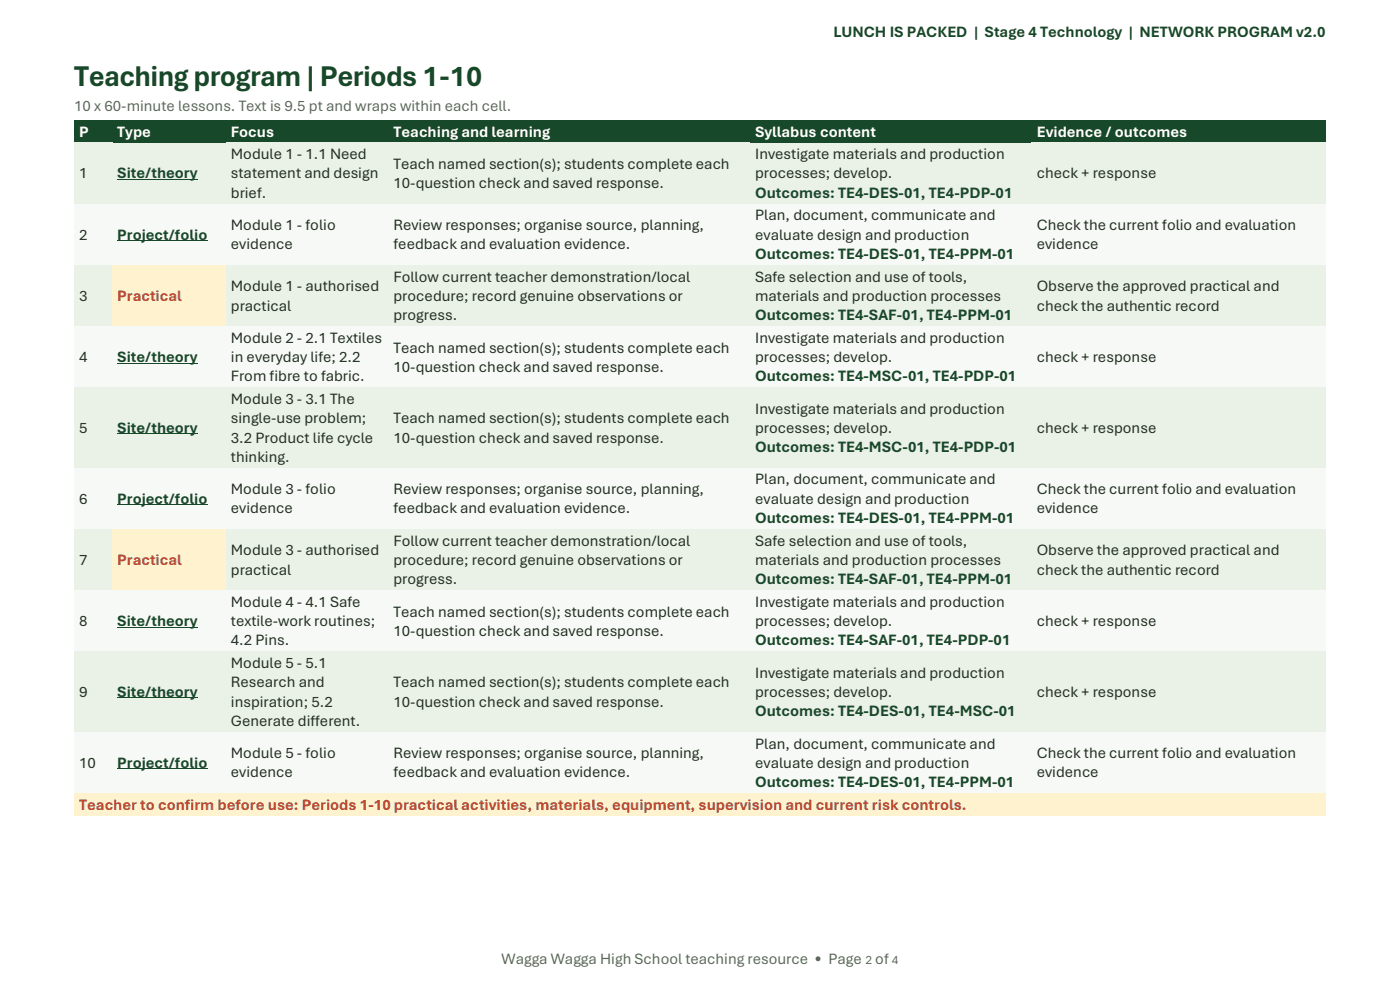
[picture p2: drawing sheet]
<svg xmlns="http://www.w3.org/2000/svg" width="297mm" height="210mm" viewBox="0 0 297 210" stroke-linecap="round" stroke-linejoin="round" font-family="sans-serif">
<defs><g id="words">
<text font-size="6.3" fill="#174829" x="15.7" y="18.2">Teaching program | Periods 1-10</text>
<g font-size="3.3" fill="#174829">
<text x="176.8" y="7.7">LUNCH IS PACKED | Stage 4 Technology | NETWORK PROGRAM v2.0</text>
<text x="24.9" y="37.9">Site/theory</text>
<text x="160.2" y="42">Outcomes: TE4-DES-01, TE4-PDP-01</text>
<text x="24.9" y="50.8">Project/folio</text>
<text x="160.2" y="55">Outcomes: TE4-DES-01, TE4-PPM-01</text>
<text x="160.2" y="67.9">Outcomes: TE4-SAF-01, TE4-PPM-01</text>
<text x="24.9" y="76.8">Site/theory</text>
<text x="160.2" y="80.9">Outcomes: TE4-MSC-01, TE4-PDP-01</text>
<text x="24.9" y="91.8">Site/theory</text>
<text x="160.2" y="95.9">Outcomes: TE4-MSC-01, TE4-PDP-01</text>
<text x="24.9" y="106.9">Project/folio</text>
<text x="160.2" y="111">Outcomes: TE4-DES-01, TE4-PPM-01</text>
<text x="160.2" y="123.9">Outcomes: TE4-SAF-01, TE4-PPM-01</text>
<text x="24.9" y="132.8">Site/theory</text>
<text x="160.2" y="136.9">Outcomes: TE4-SAF-01, TE4-PDP-01</text>
<text x="24.9" y="147.9">Site/theory</text>
<text x="160.2" y="152">Outcomes: TE4-DES-01, TE4-MSC-01</text>
<text x="24.9" y="162.9">Project/folio</text>
<text x="160.2" y="167">Outcomes: TE4-DES-01, TE4-PPM-01</text>
</g>
<g font-size="3.3" fill="#5d665f">
<text x="15.7" y="23.5">10 x 60-minute lessons. Text is 9.5 pt and wraps within each cell.</text>
<text x="106.4" y="204.6">Wagga Wagga High School teaching resource • Page</text>
<text x="185.7" y="204.6">of</text>
</g>
<g font-size="3.3" fill="#fff">
<text x="16.8" y="29">P</text>
<text x="24.9" y="29">Type</text>
<text x="49" y="29">Focus</text>
<text x="83.5" y="29">Teaching and learning</text>
<text x="160.2" y="29">Syllabus content</text>
<text x="219.9" y="29">Evidence / outcomes</text>
</g>
<g font-size="3.3" fill="#243024">
<text x="49" y="33.8">Module 1 - 1.1 Need</text>
<text x="83.5" y="35.8">Teach named section(s); students complete each</text>
<text x="160.2" y="33.8">Investigate materials and production</text>
<text x="16.8" y="37.9">1</text>
<text x="49" y="37.9">statement and design</text>
<text x="49" y="42">brief.</text>
<text x="83.5" y="39.9">10-question check and saved response.</text>
<text x="160.2" y="37.9">processes; develop.</text>
<text x="219.9" y="37.9">check + response</text>
<text x="160.2" y="46.7">Plan, document, communicate and</text>
<text x="16.8" y="50.8">2</text>
<text x="49" y="48.8">Module 1 - folio</text>
<text x="49" y="52.9">evidence</text>
<text x="83.5" y="48.8">Review responses; organise source, planning,</text>
<text x="83.5" y="52.9">feedback and evaluation evidence.</text>
<text x="160.2" y="50.8">evaluate design and production</text>
<text x="219.9" y="48.8">Check the current folio and evaluation</text>
<text x="219.9" y="52.9">evidence</text>
<text x="83.5" y="59.7">Follow current teacher demonstration/local</text>
<text x="160.2" y="59.7">Safe selection and use of tools,</text>
<text x="16.8" y="63.8">3</text>
<text x="49" y="61.8">Module 1 - authorised</text>
<text x="49" y="65.9">practical</text>
<text x="83.5" y="63.8">procedure; record genuine observations or</text>
<text x="160.2" y="63.8">materials and production processes</text>
<text x="219.9" y="61.8">Observe the approved practical and</text>
<text x="219.9" y="65.9">check the authentic record</text>
<text x="83.5" y="67.9">progress.</text>
<text x="16.8" y="76.8">4</text>
<text x="49" y="72.7">Module 2 - 2.1 Textiles</text>
<text x="49" y="76.8">in everyday life; 2.2</text>
<text x="83.5" y="74.8">Teach named section(s); students complete each</text>
<text x="160.2" y="72.7">Investigate materials and production</text>
<text x="160.2" y="76.8">processes; develop.</text>
<text x="219.9" y="76.8">check + response</text>
<text x="49" y="80.9">From fibre to fabric.</text>
<text x="83.5" y="78.8">10-question check and saved response.</text>
<text x="49" y="85.7">Module 3 - 3.1 The</text>
<text x="49" y="89.8">single-use problem;</text>
<text x="83.5" y="89.8">Teach named section(s); students complete each</text>
<text x="160.2" y="87.7">Investigate materials and production</text>
<text x="16.8" y="91.8">5</text>
<text x="49" y="93.9">3.2 Product life cycle</text>
<text x="83.5" y="93.9">10-question check and saved response.</text>
<text x="160.2" y="91.8">processes; develop.</text>
<text x="219.9" y="91.8">check + response</text>
<text x="49" y="98">thinking.</text>
<text x="16.8" y="106.9">6</text>
<text x="49" y="104.8">Module 3 - folio</text>
<text x="83.5" y="104.8">Review responses; organise source, planning,</text>
<text x="160.2" y="102.8">Plan, document, communicate and</text>
<text x="160.2" y="106.9">evaluate design and production</text>
<text x="219.9" y="104.8">Check the current folio and evaluation</text>
<text x="49" y="108.9">evidence</text>
<text x="83.5" y="108.9">feedback and evaluation evidence.</text>
<text x="219.9" y="108.9">evidence</text>
<text x="16.8" y="119.8">7</text>
<text x="49" y="117.8">Module 3 - authorised</text>
<text x="83.5" y="115.8">Follow current teacher demonstration/local</text>
<text x="83.5" y="119.8">procedure; record genuine observations or</text>
<text x="160.2" y="115.8">Safe selection and use of tools,</text>
<text x="160.2" y="119.8">materials and production processes</text>
<text x="219.9" y="117.8">Observe the approved practical and</text>
<text x="49" y="121.9">practical</text>
<text x="83.5" y="123.9">progress.</text>
<text x="219.9" y="121.9">check the authentic record</text>
<text x="49" y="128.7">Module 4 - 4.1 Safe</text>
<text x="83.5" y="130.8">Teach named section(s); students complete each</text>
<text x="160.2" y="128.7">Investigate materials and production</text>
<text x="16.8" y="132.8">8</text>
<text x="49" y="132.8">textile-work routines;</text>
<text x="49" y="136.9">4.2 Pins.</text>
<text x="83.5" y="134.9">10-question check and saved response.</text>
<text x="160.2" y="132.8">processes; develop.</text>
<text x="219.9" y="132.8">check + response</text>
<text x="49" y="141.7">Module 5 - 5.1</text>
<text x="160.2" y="143.7">Investigate materials and production</text>
<text x="16.8" y="147.9">9</text>
<text x="49" y="145.8">Research and</text>
<text x="49" y="149.9">inspiration; 5.2</text>
<text x="83.5" y="145.8">Teach named section(s); students complete each</text>
<text x="83.5" y="149.9">10-question check and saved response.</text>
<text x="160.2" y="147.9">processes; develop.</text>
<text x="219.9" y="147.9">check + response</text>
<text x="49" y="154">Generate different.</text>
<text x="49" y="160.9">Module 5 - folio</text>
<text x="83.5" y="160.9">Review responses; organise source, planning,</text>
<text x="160.2" y="158.8">Plan, document, communicate and</text>
<text x="219.9" y="160.9">Check the current folio and evaluation</text>
<text x="16.8" y="162.9">10</text>
<text x="49" y="164.9">evidence</text>
<text x="83.5" y="164.9">feedback and evaluation evidence.</text>
<text x="160.2" y="162.9">evaluate design and production</text>
<text x="219.9" y="164.9">evidence</text>
</g>
<g font-size="3.3" fill="#bd472f">
<text x="24.9" y="63.8">Practical</text>
<text x="24.9" y="119.8">Practical</text>
<text x="16.8" y="171.8">Teacher to confirm before use: Periods 1-10 practical activities, materials, equipment, supervision and current risk controls.</text>
</g>
<g font-size="2.7" fill="#5f685f">
<text x="183.6" y="204.6">2</text>
<text x="189.2" y="204.6">4</text>
</g>
</g></defs>
<g fill="#174829">
<path d="M15.7 25.5h8.1v4.7h-8.1z" fill-rule="evenodd"/>
<path d="M16.8 25.8h6v4.1h-6z" fill-rule="evenodd"/>
<path d="M23.8 25.5h24.1v4.7h-24.1z" fill-rule="evenodd"/>
<path d="M24.9 25.8h22v4.1h-22z" fill-rule="evenodd"/>
<path d="M47.9 25.5h34.5v4.7h-34.5z" fill-rule="evenodd"/>
<path d="M49 25.8h32.4v4.1h-32.4z" fill-rule="evenodd"/>
<path d="M82.4 25.5h76.7v4.7h-76.7z" fill-rule="evenodd"/>
<path d="M83.5 25.8h74.6v4.1h-74.6z" fill-rule="evenodd"/>
<path d="M159.1 25.5h59.8v4.7h-59.8z" fill-rule="evenodd"/>
<path d="M160.2 25.8h57.6v4.1h-57.6z" fill-rule="evenodd"/>
<path d="M218.9 25.5h62.4v4.7h-62.4z" fill-rule="evenodd"/>
<path d="M219.9 25.8h60.3v4.1h-60.3z" fill-rule="evenodd"/>
</g>
<path d="M15.7 25.6h265.6M15.7 30.1h265.6" fill="none" stroke="#174829" stroke-width=".34"/>
<g fill="#eaf1e7">
<path d="M15.7 30.3h8.1v12.9h-8.1z" fill-rule="evenodd"/>
<path d="M16.8 34.7h6v4.1h-6z" fill-rule="evenodd"/>
<path d="M23.8 30.4h24.1v12.7h-24.1z" fill-rule="evenodd"/>
<path d="M24.9 34.7h22v4.1h-22z" fill-rule="evenodd"/>
</g>
<path d="M24.9 38.1h17.1" fill="none" stroke="#174829" stroke-width=".21"/>
<g fill="#eaf1e7">
<path d="M47.9 30.3h34.5v12.9h-34.5z" fill-rule="evenodd"/>
<path d="M49 30.6h32.4v4.1h-32.4z" fill-rule="evenodd"/>
<path d="M49 34.7h32.4v4.1h-32.4z" fill-rule="evenodd"/>
<path d="M49 38.8h32.4v4.1h-32.4z" fill-rule="evenodd"/>
<path d="M82.4 30.3h76.7v12.9h-76.7z" fill-rule="evenodd"/>
<path d="M83.5 32.6h74.6v4.2h-74.6z" fill-rule="evenodd"/>
<path d="M83.5 36.8h74.6v4.1h-74.6z" fill-rule="evenodd"/>
<path d="M159.1 30.5h59.8v12.5h-59.8z" fill-rule="evenodd"/>
<path d="M160.2 30.6h57.6v4.1h-57.6z" fill-rule="evenodd"/>
<path d="M160.2 34.7h57.6v4.1h-57.6z" fill-rule="evenodd"/>
<path d="M160.2 38.8h57.6v4.1h-57.6z" fill-rule="evenodd"/>
<path d="M218.9 30.3h62.4v12.9h-62.4z" fill-rule="evenodd"/>
<path d="M219.9 34.7h60.3v4.1h-60.3z" fill-rule="evenodd"/>
</g>
<path d="M15.7 30.4h265.6M15.7 43.1h265.6" fill="none" stroke="#eaf1e7" stroke-width=".34"/>
<g fill="#f7f9f6">
<path d="M15.7 43.3h8.1v12.9h-8.1z" fill-rule="evenodd"/>
<path d="M16.8 47.7h6v4.1h-6z" fill-rule="evenodd"/>
<path d="M23.8 43.4h24.1v12.7h-24.1z" fill-rule="evenodd"/>
<path d="M24.9 47.7h22v4.1h-22z" fill-rule="evenodd"/>
</g>
<path d="M24.9 51.1h19.1" fill="none" stroke="#174829" stroke-width=".21"/>
<g fill="#f7f9f6">
<path d="M47.9 43.3h34.5v12.9h-34.5z" fill-rule="evenodd"/>
<path d="M49 45.6h32.4v4.1h-32.4z" fill-rule="evenodd"/>
<path d="M49 49.7h32.4v4.1h-32.4z" fill-rule="evenodd"/>
<path d="M82.4 43.3h76.7v12.9h-76.7z" fill-rule="evenodd"/>
<path d="M83.5 45.6h74.6v4.1h-74.6z" fill-rule="evenodd"/>
<path d="M83.5 49.7h74.6v4.1h-74.6z" fill-rule="evenodd"/>
<path d="M159.1 43.5h59.8v12.5h-59.8z" fill-rule="evenodd"/>
<path d="M160.2 43.6h57.6v4.1h-57.6z" fill-rule="evenodd"/>
<path d="M160.2 47.7h57.6v4.1h-57.6z" fill-rule="evenodd"/>
<path d="M160.2 51.8h57.6v4.1h-57.6z" fill-rule="evenodd"/>
<path d="M218.9 43.3h62.4v12.9h-62.4z" fill-rule="evenodd"/>
<path d="M219.9 45.6h60.3v4.1h-60.3z" fill-rule="evenodd"/>
<path d="M219.9 49.7h60.3v4.1h-60.3z" fill-rule="evenodd"/>
</g>
<path d="M15.7 43.4h265.6M15.7 56.1h265.6" fill="none" stroke="#f7f9f6" stroke-width=".34"/>
<g fill="#eaf1e7">
<path d="M15.7 56.2h8.1v13h-8.1z" fill-rule="evenodd"/>
<path d="M16.8 60.7h6v4h-6z" fill-rule="evenodd"/>
</g>
<g fill="#fff3cf">
<path d="M23.8 56.4h24.1v12.6h-24.1z" fill-rule="evenodd"/>
<path d="M24.9 60.7h22v4h-22z" fill-rule="evenodd"/>
</g>
<g fill="#eaf1e7">
<path d="M47.9 56.2h34.5v13h-34.5z" fill-rule="evenodd"/>
<path d="M49 58.6h32.4v4.1h-32.4z" fill-rule="evenodd"/>
<path d="M49 62.7h32.4v4.1h-32.4z" fill-rule="evenodd"/>
<path d="M82.4 56.2h76.7v13h-76.7z" fill-rule="evenodd"/>
<path d="M83.5 56.6h74.6v4.1h-74.6z" fill-rule="evenodd"/>
<path d="M83.5 60.7h74.6v4h-74.6z" fill-rule="evenodd"/>
<path d="M83.5 64.7h74.6v4.2h-74.6z" fill-rule="evenodd"/>
<path d="M159.1 56.5h59.8v12.4h-59.8z" fill-rule="evenodd"/>
<path d="M160.2 56.6h57.6v4.1h-57.6z" fill-rule="evenodd"/>
<path d="M160.2 60.7h57.6v4h-57.6z" fill-rule="evenodd"/>
<path d="M160.2 64.7h57.6v4.2h-57.6z" fill-rule="evenodd"/>
<path d="M218.9 56.2h62.4v13h-62.4z" fill-rule="evenodd"/>
<path d="M219.9 58.6h60.3v4.1h-60.3z" fill-rule="evenodd"/>
<path d="M219.9 62.7h60.3v4.1h-60.3z" fill-rule="evenodd"/>
</g>
<path d="M15.7 56.4h8.1M47.9 56.4h233.4M15.7 69h8.1M47.9 69h233.4" fill="none" stroke="#eaf1e7" stroke-width=".34"/>
<path d="M23.8 56.4h24.1M23.8 69h24.1" fill="none" stroke="#fff3cf" stroke-width=".34"/>
<g fill="#f7f9f6">
<path d="M15.7 69.2h8.1v13h-8.1z" fill-rule="evenodd"/>
<path d="M16.8 73.6h6v4.1h-6z" fill-rule="evenodd"/>
<path d="M23.8 69.4h24.1v12.6h-24.1z" fill-rule="evenodd"/>
<path d="M24.9 73.6h22v4.1h-22z" fill-rule="evenodd"/>
</g>
<path d="M24.9 77h17.1" fill="none" stroke="#174829" stroke-width=".21"/>
<g fill="#f7f9f6">
<path d="M47.9 69.2h34.5v13h-34.5z" fill-rule="evenodd"/>
<path d="M49 69.6h32.4v4h-32.4z" fill-rule="evenodd"/>
<path d="M49 73.6h32.4v4.1h-32.4z" fill-rule="evenodd"/>
<path d="M49 77.7h32.4v4.1h-32.4z" fill-rule="evenodd"/>
<path d="M82.4 69.2h76.7v13h-76.7z" fill-rule="evenodd"/>
<path d="M83.5 71.6h74.6v4.1h-74.6z" fill-rule="evenodd"/>
<path d="M83.5 75.7h74.6v4.1h-74.6z" fill-rule="evenodd"/>
<path d="M159.1 69.5h59.8v12.4h-59.8z" fill-rule="evenodd"/>
<path d="M160.2 69.6h57.6v4h-57.6z" fill-rule="evenodd"/>
<path d="M160.2 73.6h57.6v4.1h-57.6z" fill-rule="evenodd"/>
<path d="M160.2 77.7h57.6v4.1h-57.6z" fill-rule="evenodd"/>
<path d="M218.9 69.2h62.4v13h-62.4z" fill-rule="evenodd"/>
<path d="M219.9 73.6h60.3v4.1h-60.3z" fill-rule="evenodd"/>
</g>
<path d="M15.7 69.4h265.6M15.7 82h265.6" fill="none" stroke="#f7f9f6" stroke-width=".34"/>
<g fill="#eaf1e7">
<path d="M15.7 82.2h8.1v17h-8.1z" fill-rule="evenodd"/>
<path d="M16.8 88.7h6v4.1h-6z" fill-rule="evenodd"/>
<path d="M23.8 82.4h24.1v16.7h-24.1z" fill-rule="evenodd"/>
<path d="M24.9 88.7h22v4.1h-22z" fill-rule="evenodd"/>
</g>
<path d="M24.9 92.1h17.1" fill="none" stroke="#174829" stroke-width=".21"/>
<g fill="#eaf1e7">
<path d="M47.9 82.2h34.5v17h-34.5z" fill-rule="evenodd"/>
<path d="M49 82.5h32.4v4.1h-32.4z" fill-rule="evenodd"/>
<path d="M49 86.6h32.4v4.1h-32.4z" fill-rule="evenodd"/>
<path d="M49 90.7h32.4v4.1h-32.4z" fill-rule="evenodd"/>
<path d="M49 94.8h32.4v4.1h-32.4z" fill-rule="evenodd"/>
<path d="M82.4 82.2h76.7v17h-76.7z" fill-rule="evenodd"/>
<path d="M83.5 86.6h74.6v4.1h-74.6z" fill-rule="evenodd"/>
<path d="M83.5 90.7h74.6v4.1h-74.6z" fill-rule="evenodd"/>
<path d="M159.1 82.4h59.8v16.6h-59.8z" fill-rule="evenodd"/>
<path d="M160.2 84.6h57.6v4.1h-57.6z" fill-rule="evenodd"/>
<path d="M160.2 88.7h57.6v4.1h-57.6z" fill-rule="evenodd"/>
<path d="M160.2 92.8h57.6v4.1h-57.6z" fill-rule="evenodd"/>
<path d="M218.9 82.2h62.4v17h-62.4z" fill-rule="evenodd"/>
<path d="M219.9 88.7h60.3v4.1h-60.3z" fill-rule="evenodd"/>
</g>
<path d="M15.7 82.4h265.6M15.7 99.1h265.6" fill="none" stroke="#eaf1e7" stroke-width=".34"/>
<g fill="#f7f9f6">
<path d="M15.7 99.3h8.1v12.9h-8.1z" fill-rule="evenodd"/>
<path d="M16.8 103.7h6v4.1h-6z" fill-rule="evenodd"/>
<path d="M23.8 99.5h24.1v12.6h-24.1z" fill-rule="evenodd"/>
<path d="M24.9 103.7h22v4.1h-22z" fill-rule="evenodd"/>
</g>
<path d="M24.9 107.1h19.1" fill="none" stroke="#174829" stroke-width=".21"/>
<g fill="#f7f9f6">
<path d="M47.9 99.3h34.5v12.9h-34.5z" fill-rule="evenodd"/>
<path d="M49 101.7h32.4v4.1h-32.4z" fill-rule="evenodd"/>
<path d="M49 105.8h32.4v4h-32.4z" fill-rule="evenodd"/>
<path d="M82.4 99.3h76.7v12.9h-76.7z" fill-rule="evenodd"/>
<path d="M83.5 101.7h74.6v4.1h-74.6z" fill-rule="evenodd"/>
<path d="M83.5 105.8h74.6v4h-74.6z" fill-rule="evenodd"/>
<path d="M159.1 99.5h59.8v12.5h-59.8z" fill-rule="evenodd"/>
<path d="M160.2 99.6h57.6v4.1h-57.6z" fill-rule="evenodd"/>
<path d="M160.2 103.7h57.6v4.1h-57.6z" fill-rule="evenodd"/>
<path d="M160.2 107.8h57.6v4.1h-57.6z" fill-rule="evenodd"/>
<path d="M218.9 99.3h62.4v12.9h-62.4z" fill-rule="evenodd"/>
<path d="M219.9 101.7h60.3v4.1h-60.3z" fill-rule="evenodd"/>
<path d="M219.9 105.8h60.3v4h-60.3z" fill-rule="evenodd"/>
</g>
<path d="M15.7 99.4h265.6M15.7 112.1h265.6" fill="none" stroke="#f7f9f6" stroke-width=".34"/>
<g fill="#eaf1e7">
<path d="M15.7 112.2h8.1v13h-8.1z" fill-rule="evenodd"/>
<path d="M16.8 116.7h6v4.1h-6z" fill-rule="evenodd"/>
</g>
<g fill="#fff3cf">
<path d="M23.8 112.4h24.1v12.6h-24.1z" fill-rule="evenodd"/>
<path d="M24.9 116.7h22v4.1h-22z" fill-rule="evenodd"/>
</g>
<g fill="#eaf1e7">
<path d="M47.9 112.2h34.5v13h-34.5z" fill-rule="evenodd"/>
<path d="M49 114.7h32.4v4h-32.4z" fill-rule="evenodd"/>
<path d="M49 118.7h32.4v4.1h-32.4z" fill-rule="evenodd"/>
<path d="M82.4 112.2h76.7v13h-76.7z" fill-rule="evenodd"/>
<path d="M83.5 112.6h74.6v4.1h-74.6z" fill-rule="evenodd"/>
<path d="M83.5 116.7h74.6v4.1h-74.6z" fill-rule="evenodd"/>
<path d="M83.5 120.8h74.6v4.1h-74.6z" fill-rule="evenodd"/>
<path d="M159.1 112.5h59.8v12.5h-59.8z" fill-rule="evenodd"/>
<path d="M160.2 112.6h57.6v4.1h-57.6z" fill-rule="evenodd"/>
<path d="M160.2 116.7h57.6v4.1h-57.6z" fill-rule="evenodd"/>
<path d="M160.2 120.8h57.6v4.1h-57.6z" fill-rule="evenodd"/>
<path d="M218.9 112.2h62.4v13h-62.4z" fill-rule="evenodd"/>
<path d="M219.9 114.7h60.3v4h-60.3z" fill-rule="evenodd"/>
<path d="M219.9 118.7h60.3v4.1h-60.3z" fill-rule="evenodd"/>
</g>
<path d="M15.7 112.4h8.1M47.9 112.4h233.4" fill="none" stroke="#eaf1e7" stroke-width=".35"/>
<path d="M23.8 112.4h24.1" fill="none" stroke="#fff3cf" stroke-width=".35"/>
<path d="M15.7 125h8.1M47.9 125h233.4" fill="none" stroke="#eaf1e7" stroke-width=".34"/>
<path d="M23.8 125h24.1" fill="none" stroke="#fff3cf" stroke-width=".34"/>
<g fill="#f7f9f6">
<path d="M15.7 125.2h8.1v13h-8.1z" fill-rule="evenodd"/>
<path d="M16.8 129.6h6v4.2h-6z" fill-rule="evenodd"/>
<path d="M23.8 125.4h24.1v12.6h-24.1z" fill-rule="evenodd"/>
<path d="M24.9 129.6h22v4.2h-22z" fill-rule="evenodd"/>
</g>
<path d="M24.9 133h17.1" fill="none" stroke="#174829" stroke-width=".21"/>
<g fill="#f7f9f6">
<path d="M47.9 125.2h34.5v13h-34.5z" fill-rule="evenodd"/>
<path d="M49 125.6h32.4v4h-32.4z" fill-rule="evenodd"/>
<path d="M49 129.6h32.4v4.2h-32.4z" fill-rule="evenodd"/>
<path d="M49 133.8h32.4v4.1h-32.4z" fill-rule="evenodd"/>
<path d="M82.4 125.2h76.7v13h-76.7z" fill-rule="evenodd"/>
<path d="M83.5 127.6h74.6v4.1h-74.6z" fill-rule="evenodd"/>
<path d="M83.5 131.7h74.6v4.1h-74.6z" fill-rule="evenodd"/>
<path d="M159.1 125.5h59.8v12.4h-59.8z" fill-rule="evenodd"/>
<path d="M160.2 125.6h57.6v4h-57.6z" fill-rule="evenodd"/>
<path d="M160.2 129.6h57.6v4.2h-57.6z" fill-rule="evenodd"/>
<path d="M160.2 133.8h57.6v4.1h-57.6z" fill-rule="evenodd"/>
<path d="M218.9 125.2h62.4v13h-62.4z" fill-rule="evenodd"/>
<path d="M219.9 129.6h60.3v4.2h-60.3z" fill-rule="evenodd"/>
</g>
<path d="M15.7 125.4h265.6M15.7 138h265.6" fill="none" stroke="#f7f9f6" stroke-width=".34"/>
<g fill="#eaf1e7">
<path d="M15.7 138.2h8.1v17.1h-8.1z" fill-rule="evenodd"/>
<path d="M16.8 144.7h6v4.1h-6z" fill-rule="evenodd"/>
<path d="M23.8 138.4h24.1v16.7h-24.1z" fill-rule="evenodd"/>
<path d="M24.9 144.7h22v4.1h-22z" fill-rule="evenodd"/>
</g>
<path d="M24.9 148.1h17.1" fill="none" stroke="#174829" stroke-width=".21"/>
<g fill="#eaf1e7">
<path d="M47.9 138.2h34.5v17.1h-34.5z" fill-rule="evenodd"/>
<path d="M49 138.5h32.4v4.1h-32.4z" fill-rule="evenodd"/>
<path d="M49 142.6h32.4v4.2h-32.4z" fill-rule="evenodd"/>
<path d="M49 146.8h32.4v4h-32.4z" fill-rule="evenodd"/>
<path d="M49 150.8h32.4v4.1h-32.4z" fill-rule="evenodd"/>
<path d="M82.4 138.2h76.7v17.1h-76.7z" fill-rule="evenodd"/>
<path d="M83.5 142.6h74.6v4.2h-74.6z" fill-rule="evenodd"/>
<path d="M83.5 146.8h74.6v4h-74.6z" fill-rule="evenodd"/>
<path d="M159.1 138.5h59.8v16.5h-59.8z" fill-rule="evenodd"/>
<path d="M160.2 140.6h57.6v4.1h-57.6z" fill-rule="evenodd"/>
<path d="M160.2 144.7h57.6v4.1h-57.6z" fill-rule="evenodd"/>
<path d="M160.2 148.8h57.6v4.1h-57.6z" fill-rule="evenodd"/>
<path d="M218.9 138.2h62.4v17.1h-62.4z" fill-rule="evenodd"/>
<path d="M219.9 144.7h60.3v4.1h-60.3z" fill-rule="evenodd"/>
</g>
<path d="M15.7 138.4h265.6M15.7 155.1h265.6" fill="none" stroke="#eaf1e7" stroke-width=".34"/>
<g fill="#f7f9f6">
<path d="M15.7 155.3h8.1v12.9h-8.1z" fill-rule="evenodd"/>
<path d="M16.8 159.7h6v4.1h-6z" fill-rule="evenodd"/>
<path d="M23.8 155.5h24.1v12.6h-24.1z" fill-rule="evenodd"/>
<path d="M24.9 159.7h22v4.1h-22z" fill-rule="evenodd"/>
</g>
<path d="M24.9 163.1h19.1" fill="none" stroke="#174829" stroke-width=".21"/>
<g fill="#f7f9f6">
<path d="M47.9 155.3h34.5v12.9h-34.5z" fill-rule="evenodd"/>
<path d="M49 157.7h32.4v4.1h-32.4z" fill-rule="evenodd"/>
<path d="M49 161.8h32.4v4.1h-32.4z" fill-rule="evenodd"/>
<path d="M82.4 155.3h76.7v12.9h-76.7z" fill-rule="evenodd"/>
<path d="M83.5 157.7h74.6v4.1h-74.6z" fill-rule="evenodd"/>
<path d="M83.5 161.8h74.6v4.1h-74.6z" fill-rule="evenodd"/>
<path d="M159.1 155.6h59.8v12.4h-59.8z" fill-rule="evenodd"/>
<path d="M160.2 155.6h57.6v4.1h-57.6z" fill-rule="evenodd"/>
<path d="M160.2 159.7h57.6v4.1h-57.6z" fill-rule="evenodd"/>
<path d="M160.2 163.8h57.6v4.1h-57.6z" fill-rule="evenodd"/>
<path d="M218.9 155.3h62.4v12.9h-62.4z" fill-rule="evenodd"/>
<path d="M219.9 157.7h60.3v4.1h-60.3z" fill-rule="evenodd"/>
<path d="M219.9 161.8h60.3v4.1h-60.3z" fill-rule="evenodd"/>
</g>
<path d="M15.7 155.4h265.6M15.7 168.1h265.6" fill="none" stroke="#f7f9f6" stroke-width=".34"/>
<g fill="#fff3cf">
<path d="M15.7 168.3h265.6v4.8h-265.6z" fill-rule="evenodd"/>
<path d="M16.8 168.6h263.4v4.1h-263.4z" fill-rule="evenodd"/>
</g>
<path d="M15.7 168.4h265.6M15.7 172.9h265.6" fill="none" stroke="#fff3cf" stroke-width=".34"/>
<use href="#words"/>
</svg>
